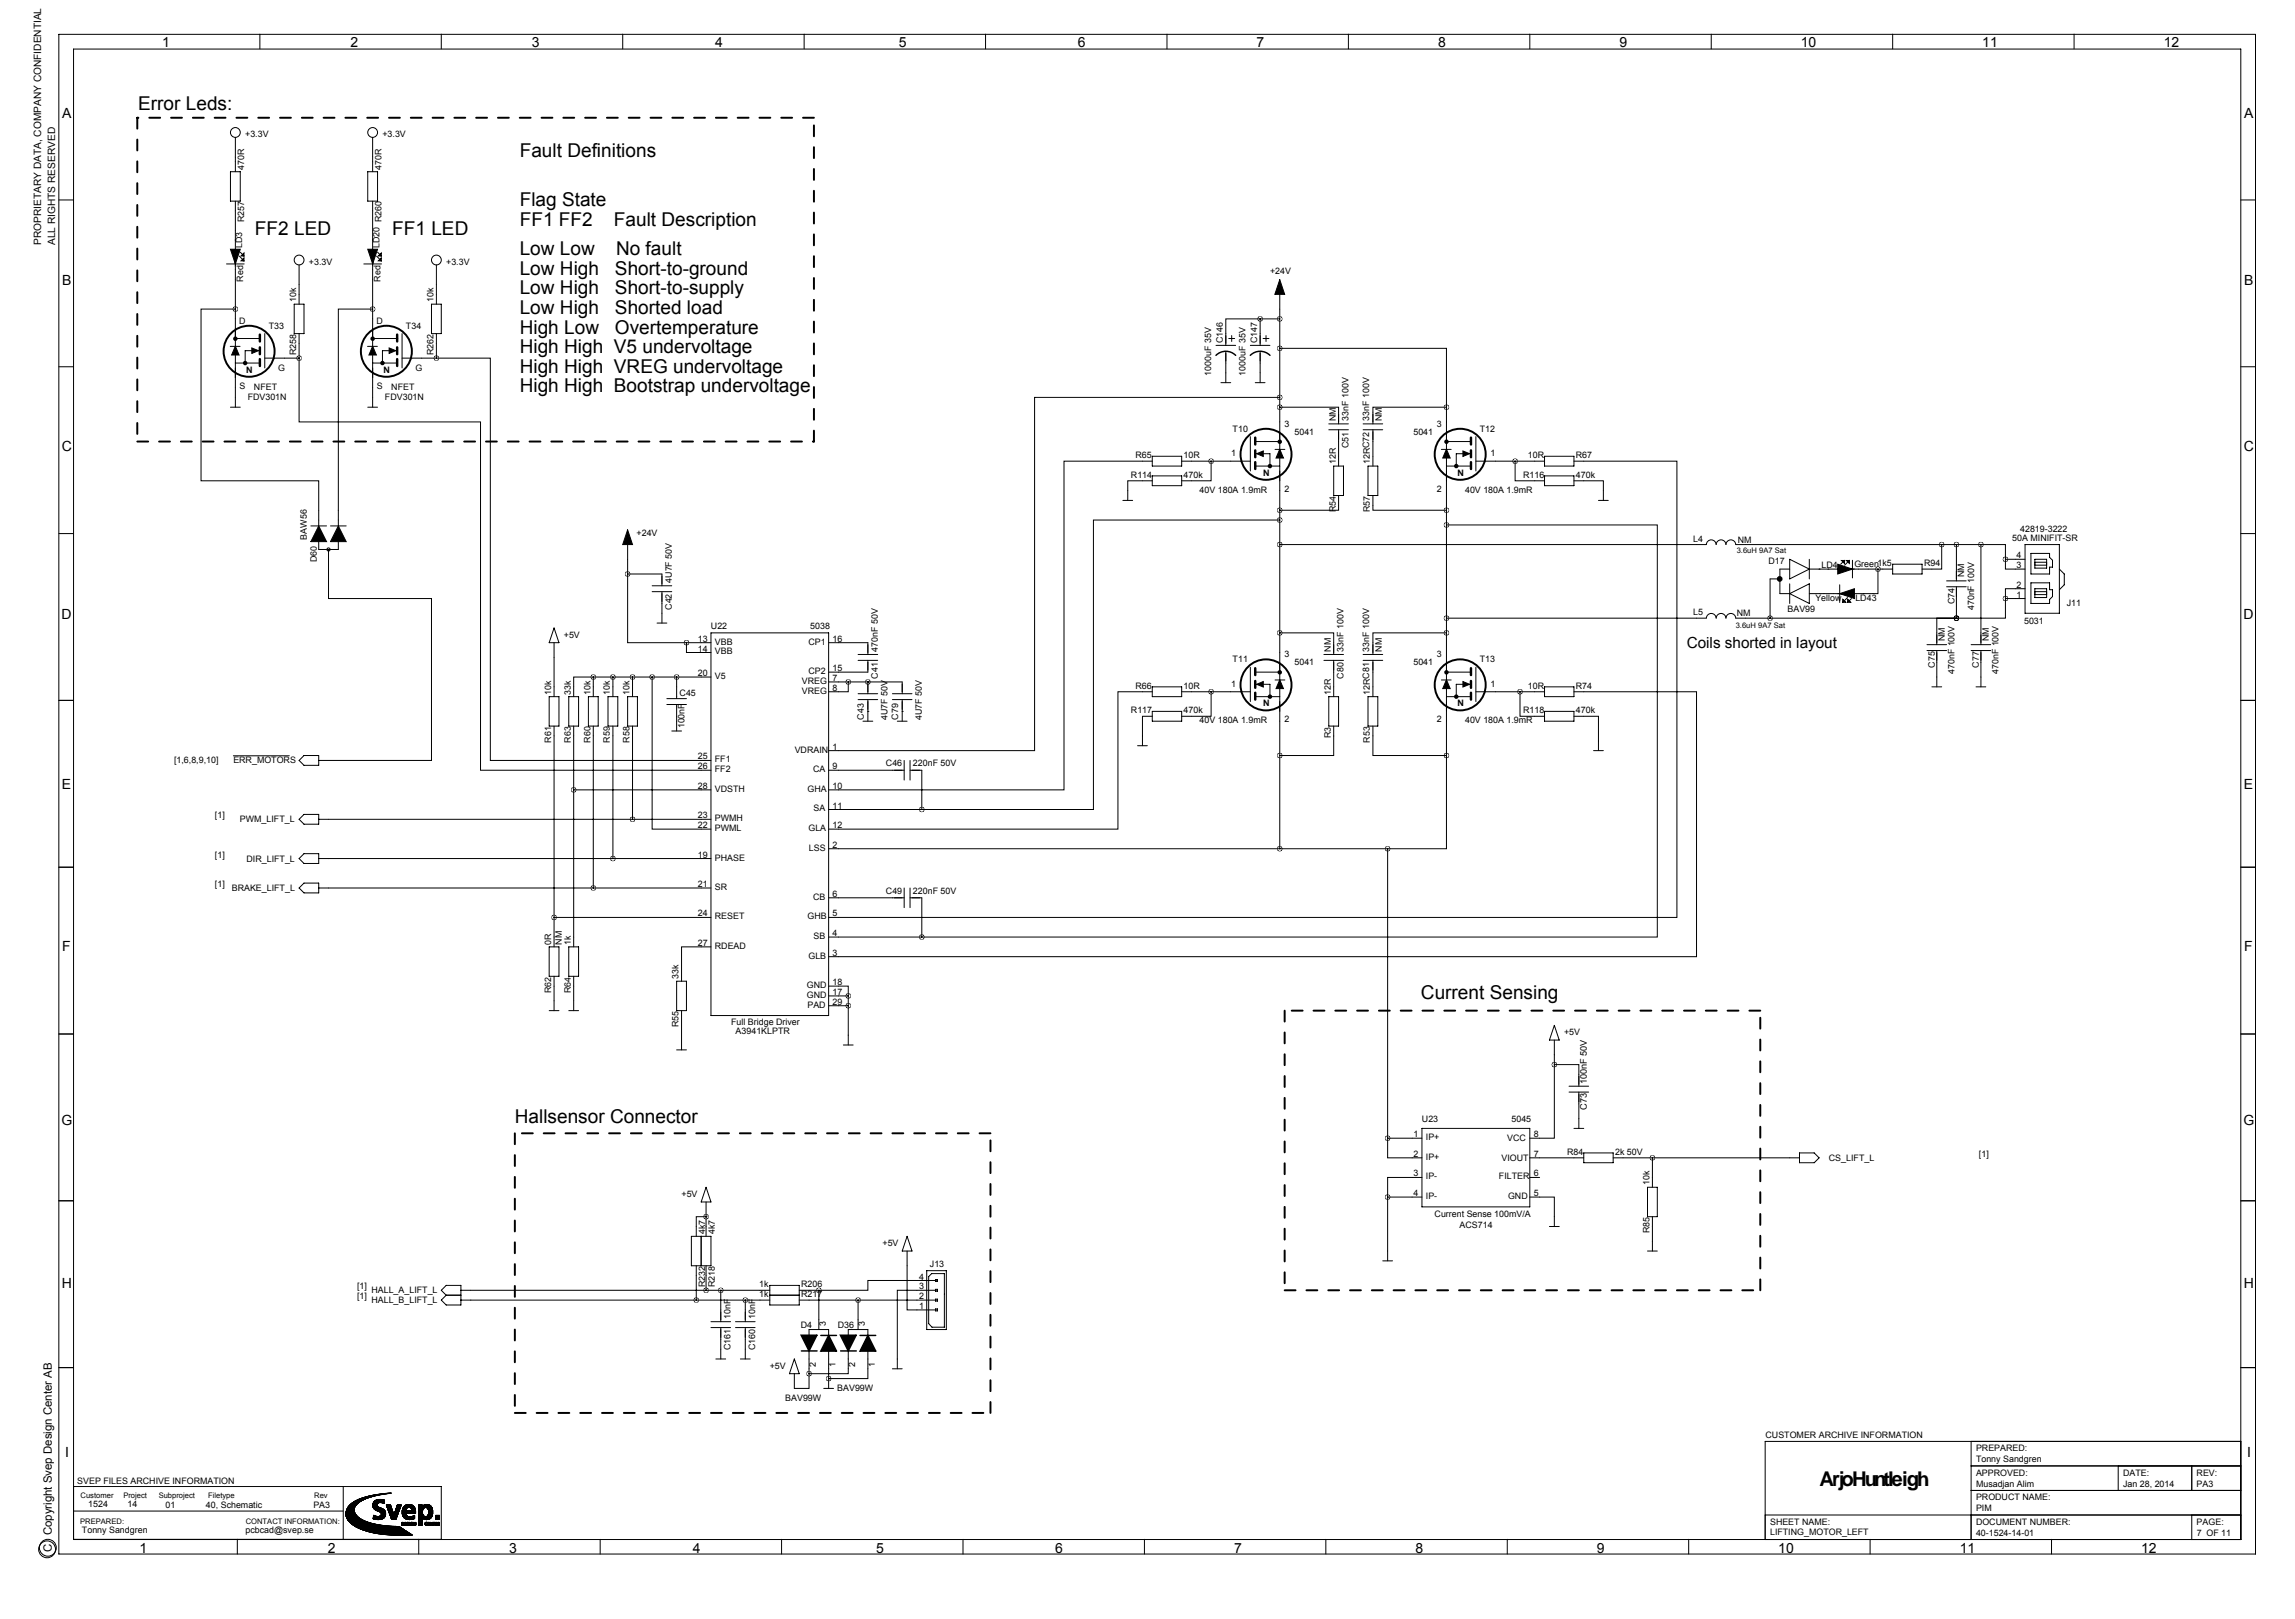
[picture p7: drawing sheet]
<svg xmlns="http://www.w3.org/2000/svg" width="594mm" height="419mm" viewBox="0 0 594 419" stroke-linecap="round" stroke-linejoin="round" font-family="sans-serif">
<defs><g id="words">
<text font-size="5.3" x="471.3" y="384.6">ArjoHuntleigh</text>
<g font-size="4.9">
<text x="35.8" y="28.4">Error Leds:</text>
<text x="134.6" y="40.6">Fault Definitions</text>
<text x="134.6" y="53.3">Flag State</text>
<text x="134.6" y="58.4">FF1 FF2</text>
<text x="159" y="58.4">Fault Description</text>
<text x="66" y="61">FF2 LED</text>
<text x="101.6" y="61">FF1 LED</text>
<text x="134.6" y="66">Low Low</text>
<text x="134.6" y="71.1">Low High</text>
<text x="159.3" y="71.1">Short-to-ground</text>
<text x="159.6" y="66">No fault</text>
<text x="134.6" y="76.2">Low High</text>
<text x="159.3" y="76.2">Short-to-supply</text>
<text x="134.6" y="81.3">Low High</text>
<text x="159.3" y="81.3">Shorted load</text>
<text x="134.6" y="86.4">High Low</text>
<text x="159.3" y="86.4">Overtemperature</text>
<text x="134.6" y="91.4">High High V5 undervoltage</text>
<text x="134.6" y="96.5">High High VREG undervoltage</text>
<text x="134.6" y="101.6">High High Bootstrap undervoltage</text>
<text x="368" y="258.6">Current Sensing</text>
<text x="133.3" y="290.8">Hallsensor Connector</text>
</g>
<text font-size="4" x="436.9" y="167.6">Coils shorted in layout</text>
<g font-size="3.6">
<text x="42" y="12.3">1</text>
<text x="90.8" y="12.3">2</text>
<text x="137.7" y="12.3">3</text>
<text x="185.3" y="12.3">4</text>
<text x="232.8" y="12.3">5</text>
<text x="279.1" y="12.3">6</text>
<text x="325.5" y="12.3">7</text>
<text x="372.5" y="12.3">8</text>
<text x="419.5" y="12.3">9</text>
<text x="466.4" y="12.3">10</text>
<text x="513.4" y="12.3">11</text>
<text x="560.4" y="12.3">12</text>
<text x="16.1" y="30.5">A</text>
<text x="581.3" y="30.5">A</text>
<text x="16.1" y="73.7">B</text>
<text x="581.3" y="73.7">B</text>
<text x="16" y="116.8">C</text>
<text x="581.2" y="116.8">C</text>
<text x="15.9" y="160.2">D</text>
<text x="581.1" y="160.2">D</text>
<text x="16" y="204.1">E</text>
<text x="581.2" y="204.1">E</text>
<text x="16.1" y="246.2">F</text>
<text x="581.3" y="246.2">F</text>
<text x="15.9" y="291.3">G</text>
<text x="581.1" y="291.3">G</text>
<text x="16" y="333.3">H</text>
<text x="581.2" y="333.3">H</text>
<text x="16.9" y="377.2">I</text>
<text x="582" y="377.2">I</text>
<text x="36.2" y="401.9">1</text>
<text x="84.9" y="401.9">2</text>
<text x="131.9" y="401.9">3</text>
<text x="179.4" y="401.9">4</text>
<text x="227" y="401.9">5</text>
<text x="273.3" y="401.9">6</text>
<text x="319.6" y="401.9">7</text>
<text x="366.6" y="401.9">8</text>
<text x="413.6" y="401.9">9</text>
<text x="460.6" y="401.9">10</text>
<text x="507.6" y="401.9">11</text>
<text x="554.6" y="401.9">12</text>
</g>
<g font-size="3">
<text x="13.4" y="401.7" transform="rotate(-90 13.4 401.7)">C</text>
<text x="13.4" y="397.5" transform="rotate(-90 13.4 397.5)">Copyright Svep Design Center AB</text>
</g>
<g font-size="2.6">
<text x="10.7" y="63.4" transform="rotate(-90 10.7 63.4)">PROPRIETARY DATA, COMPANY CONFIDENTIAL</text>
<text x="14.3" y="63.4" transform="rotate(-90 14.3 63.4)">ALL RIGHTS RESERVED</text>
</g>
<g font-size="2.4">
<text x="411" y="280.7" transform="rotate(-90 411 280.7)">100nF 50V</text>
<text x="411" y="287.3" transform="rotate(-90 411 287.3)">C73</text>
</g>
<g font-size="2.3">
<text x="63.5" y="35.6">+3.3V</text>
<text x="99.1" y="35.6">+3.3V</text>
<text x="63.3" y="43.9" transform="rotate(-90 63.3 43.9)">470R</text>
<text x="98.8" y="43.9" transform="rotate(-90 98.8 43.9)">470R</text>
<text x="63.3" y="57.6" transform="rotate(-90 63.3 57.6)">R257</text>
<text x="62.7" y="64.3" transform="rotate(-90 62.7 64.3)">LD3</text>
<text x="98.3" y="64.3" transform="rotate(-90 98.3 64.3)">LD20 R260</text>
<text x="80" y="68.6">+3.3V</text>
<text x="115.6" y="68.6">+3.3V</text>
<text x="329" y="70.9">+24V</text>
<text x="63" y="72.9" transform="rotate(-90 63 72.9)">Red</text>
<text x="98.6" y="72.9" transform="rotate(-90 98.6 72.9)">Red</text>
<text x="61.9" y="83.8">D</text>
<text x="76.7" y="78.2" transform="rotate(-90 76.7 78.2)">10k</text>
<text x="97.5" y="83.8">D</text>
<text x="112.3" y="78.2" transform="rotate(-90 112.3 78.2)">10k</text>
<text x="69.6" y="85.1">T33</text>
<text x="105.2" y="85.1">T34</text>
<text x="316.7" y="88.9" transform="rotate(-90 316.7 88.9)">C146</text>
<text x="325.6" y="88.9" transform="rotate(-90 325.6 88.9)">C147</text>
<text x="76.7" y="91.9" transform="rotate(-90 76.7 91.9)">R258</text>
<text x="112.3" y="91.9" transform="rotate(-90 112.3 91.9)">R262</text>
<text x="62.1" y="100.6">S</text>
<text x="63.8" y="96.5">N</text>
<text x="65.8" y="100.8">NFET</text>
<text x="72.1" y="96">G</text>
<text x="97.6" y="100.6">S</text>
<text x="99.4" y="96.5">N</text>
<text x="101.3" y="100.8">NFET</text>
<text x="107.6" y="96">G</text>
<text x="313.7" y="97.3" transform="rotate(-90 313.7 97.3)">1000uF 35V</text>
<text x="322.6" y="97.3" transform="rotate(-90 322.6 97.3)">1000uF 35V</text>
<text x="64.2" y="103.6">FDV301N</text>
<text x="99.7" y="103.6">FDV301N</text>
<text x="319.3" y="111.8">T10</text>
<text x="332.7" y="110.5">3</text>
<text x="335.3" y="112.5">5041</text>
<text x="346" y="109" transform="rotate(-90 346 109)">NM</text>
<text x="349.3" y="109" transform="rotate(-90 349.3 109)">33nF 100V</text>
<text x="354.6" y="109" transform="rotate(-90 354.6 109)">33nF 100V</text>
<text x="357.9" y="109" transform="rotate(-90 357.9 109)">NM</text>
<text x="366.1" y="112.5">5041</text>
<text x="372.2" y="110.5">3</text>
<text x="383.3" y="111.8">T12</text>
<text x="294.1" y="118.6">R65</text>
<text x="306.6" y="118.6">10R</text>
<text x="318.9" y="118.1">1</text>
<text x="349.3" y="116" transform="rotate(-90 349.3 116)">C51</text>
<text x="386.1" y="118.1">1</text>
<text x="395.7" y="118.6">10R</text>
<text x="408.2" y="118.6">R67</text>
<text x="292.9" y="123.7">R114</text>
<text x="306.6" y="123.7">470k</text>
<text x="327.2" y="123.2">N</text>
<text x="346" y="120.1" transform="rotate(-90 346 120.1)">12R</text>
<text x="354.8" y="120.1" transform="rotate(-90 354.8 120.1)">12RC72</text>
<text x="377.5" y="123.2">N</text>
<text x="394.5" y="123.7">R116</text>
<text x="408.2" y="123.7">470k</text>
<text x="310.7" y="127.5">40V 180A 1.9mR</text>
<text x="332.7" y="127.3">2</text>
<text x="372.2" y="127.3">2</text>
<text x="379.5" y="127.5">40V 180A 1.9mR</text>
<text x="346" y="132.6" transform="rotate(-90 346 132.6)">R54</text>
<text x="354.8" y="132.6" transform="rotate(-90 354.8 132.6)">R57</text>
<text x="523.2" y="137.7">42819-3222</text>
<text x="79.5" y="139.7" transform="rotate(-90 79.5 139.7)">BAW56</text>
<text x="164.9" y="138.7">+24V</text>
<text x="438.6" y="140.2">L4</text>
<text x="450.1" y="140.5">NM</text>
<text x="521.2" y="140">50A MINIFIT-SR</text>
<text x="82" y="145.5" transform="rotate(-90 82 145.5)">D60</text>
<text x="458.1" y="146.1">D17</text>
<text x="471.8" y="147.1">LD4</text>
<text x="480.3" y="146.8">Green1k5</text>
<text x="498.3" y="146.6">R94</text>
<text x="508.8" y="149.4" transform="rotate(-90 508.8 149.4)">NM</text>
<text x="522.3" y="147.1">3</text>
<text x="522.3" y="144.5">4</text>
<text x="174" y="150.9" transform="rotate(-90 174 150.9)">4U7F 50V</text>
<text x="470.2" y="155.7">Yellow</text>
<text x="480.6" y="155.5">LD43</text>
<text x="522.3" y="152.1">2</text>
<text x="522.3" y="154.7">1</text>
<text x="174" y="157.9" transform="rotate(-90 174 157.9)">C42</text>
<text x="438.6" y="159.3">L5</text>
<text x="449.8" y="159.5">NM</text>
<text x="463" y="158.5">BAV99</text>
<text x="506.2" y="156.4" transform="rotate(-90 506.2 156.4)">C74</text>
<text x="511.3" y="158" transform="rotate(-90 511.3 158)">470nF 100V</text>
<text x="524.3" y="161.5">5031</text>
<text x="535.3" y="157">J11</text>
<text x="146" y="165.1">+5V</text>
<text x="180.8" y="166.1">13</text>
<text x="184.2" y="162.8">U22</text>
<text x="185.2" y="166.9">VBB</text>
<text x="209.4" y="166.9">CP1</text>
<text x="209.9" y="162.8">5038</text>
<text x="215.6" y="166.1">16</text>
<text x="503.7" y="165.9" transform="rotate(-90 503.7 165.9)">NM</text>
<text x="515.1" y="165.9" transform="rotate(-90 515.1 165.9)">NM</text>
<text x="180.8" y="168.7">14</text>
<text x="185.2" y="169.4">VBB</text>
<text x="215.6" y="173.7">15</text>
<text x="227.3" y="168.7" transform="rotate(-90 227.3 168.7)">470nF 50V</text>
<text x="319.3" y="171.5">T11</text>
<text x="332.7" y="170.2">3</text>
<text x="335.3" y="172.2">5041</text>
<text x="344.7" y="168.7" transform="rotate(-90 344.7 168.7)">NM</text>
<text x="348" y="168.7" transform="rotate(-90 348 168.7)">33nF 100V</text>
<text x="354.6" y="168.7" transform="rotate(-90 354.6 168.7)">33nF 100V</text>
<text x="357.9" y="168.7" transform="rotate(-90 357.9 168.7)">NM</text>
<text x="366.1" y="172.2">5041</text>
<text x="372.2" y="170.2">3</text>
<text x="383.3" y="171.5">T13</text>
<text x="501.1" y="172.9" transform="rotate(-90 501.1 172.9)">C75</text>
<text x="512.6" y="172.9" transform="rotate(-90 512.6 172.9)">C77</text>
<text x="142.8" y="179.8" transform="rotate(-90 142.8 179.8)">10k</text>
<text x="147.8" y="179.8" transform="rotate(-90 147.8 179.8)">33k</text>
<text x="152.9" y="179.8" transform="rotate(-90 152.9 179.8)">10k</text>
<text x="158" y="179.8" transform="rotate(-90 158 179.8)">10k</text>
<text x="163.1" y="179.8" transform="rotate(-90 163.1 179.8)">10k</text>
<text x="180.8" y="175">20</text>
<text x="185.2" y="175.8">V5</text>
<text x="207.7" y="177">VREG</text>
<text x="207.7" y="179.6">VREG</text>
<text x="209.4" y="174.5">CP2</text>
<text x="215.6" y="176.3">7</text>
<text x="215.6" y="178.8">8</text>
<text x="227.3" y="175.7" transform="rotate(-90 227.3 175.7)">C41</text>
<text x="294.1" y="178.3">R66</text>
<text x="306.6" y="178.3">10R</text>
<text x="318.9" y="177.8">1</text>
<text x="344.7" y="179.8" transform="rotate(-90 344.7 179.8)">12R</text>
<text x="348" y="175.7" transform="rotate(-90 348 175.7)">C80</text>
<text x="354.8" y="179.8" transform="rotate(-90 354.8 179.8)">12RC81</text>
<text x="386.1" y="177.8">1</text>
<text x="395.7" y="178.3">10R</text>
<text x="408.2" y="178.3">R74</text>
<text x="506.2" y="174.5" transform="rotate(-90 506.2 174.5)">470nF 100V</text>
<text x="517.7" y="174.5" transform="rotate(-90 517.7 174.5)">470nF 100V</text>
<text x="176" y="180.1">C45</text>
<text x="292.9" y="184.7">R117</text>
<text x="306.6" y="184.7">470k</text>
<text x="327.2" y="182.9">N</text>
<text x="377.5" y="182.9">N</text>
<text x="394.5" y="184.7">R118</text>
<text x="408.2" y="184.7">470k</text>
<text x="177.3" y="188.6" transform="rotate(-90 177.3 188.6)">100nF</text>
<text x="223.8" y="186.3" transform="rotate(-90 223.8 186.3)">C43</text>
<text x="229.9" y="186.4" transform="rotate(-90 229.9 186.4)">4U7F 50V</text>
<text x="232.7" y="186.3" transform="rotate(-90 232.7 186.3)">C79</text>
<text x="238.8" y="186.4" transform="rotate(-90 238.8 186.4)">4U7F 50V</text>
<text x="310.7" y="187.2">40V 180A 1.9mR</text>
<text x="332.7" y="187">2</text>
<text x="344.7" y="191.1" transform="rotate(-90 344.7 191.1)">R3</text>
<text x="372.2" y="187">2</text>
<text x="379.5" y="187.2">40V 180A 1.9mR</text>
<text x="45.1" y="197.6">[1,6,8,9,10]</text>
<text x="60.4" y="197.6">ERR_MOTORS</text>
<text x="142.8" y="192.3" transform="rotate(-90 142.8 192.3)">R61</text>
<text x="147.8" y="192.3" transform="rotate(-90 147.8 192.3)">R63</text>
<text x="152.9" y="192.3" transform="rotate(-90 152.9 192.3)">R60</text>
<text x="158" y="192.3" transform="rotate(-90 158 192.3)">R59</text>
<text x="163.1" y="192.3" transform="rotate(-90 163.1 192.3)">R58</text>
<text x="180.8" y="196.6">25</text>
<text x="185.2" y="197.4">FF1</text>
<text x="205.8" y="194.8">VDRAIN</text>
<text x="215.6" y="194.1">1</text>
<text x="354.8" y="192.3" transform="rotate(-90 354.8 192.3)">R53</text>
<text x="180.8" y="199.1">26</text>
<text x="185.2" y="199.9">FF2</text>
<text x="210.6" y="199.9">CA</text>
<text x="215.6" y="199.1">9</text>
<text x="229.5" y="198.4">C46</text>
<text x="236.5" y="198.4">220nF 50V</text>
<text x="180.8" y="204.2">28</text>
<text x="185.2" y="205">VDSTH</text>
<text x="209.1" y="205">GHA</text>
<text x="215.6" y="204.2">10</text>
<text x="215.6" y="209.3">11</text>
<text x="55.7" y="211.8">[1]</text>
<text x="62.1" y="212.9">PWM_LIFT_L</text>
<text x="180.8" y="214.4">22</text>
<text x="180.8" y="211.8">23</text>
<text x="185.2" y="215.1">PWML</text>
<text x="185.2" y="212.6">PWMH</text>
<text x="209.4" y="215.1">GLA</text>
<text x="210.7" y="210.1">SA</text>
<text x="215.6" y="214.4">12</text>
<text x="180.8" y="222">19</text>
<text x="209.5" y="220.2">LSS</text>
<text x="215.6" y="219.5">2</text>
<text x="55.7" y="222">[1]</text>
<text x="63.9" y="223">DIR_LIFT_L</text>
<text x="185.2" y="222.8">PHASE</text>
<text x="55.7" y="229.6">[1]</text>
<text x="60" y="230.6">BRAKE_LIFT_L</text>
<text x="180.8" y="229.6">21</text>
<text x="185.2" y="230.4">SR</text>
<text x="210.6" y="232.9">CB</text>
<text x="215.6" y="232.2">6</text>
<text x="229.5" y="231.4">C49</text>
<text x="236.5" y="231.4">220nF 50V</text>
<text x="180.8" y="237.2">24</text>
<text x="185.2" y="238">RESET</text>
<text x="209.1" y="238">GHB</text>
<text x="215.6" y="237.2">5</text>
<text x="142.8" y="244.6" transform="rotate(-90 142.8 244.6)">0R</text>
<text x="145.5" y="244.6" transform="rotate(-90 145.5 244.6)">NM</text>
<text x="147.8" y="244.6" transform="rotate(-90 147.8 244.6)">1k</text>
<text x="180.8" y="244.9">27</text>
<text x="185.2" y="245.6">RDEAD</text>
<text x="210.7" y="243.1">SB</text>
<text x="215.6" y="242.3">4</text>
<text x="209.4" y="248.2">GLB</text>
<text x="215.6" y="247.4">3</text>
<text x="142.8" y="257.1" transform="rotate(-90 142.8 257.1)">R62</text>
<text x="147.8" y="257.1" transform="rotate(-90 147.8 257.1)">R64</text>
<text x="175.8" y="253.5" transform="rotate(-90 175.8 253.5)">33k</text>
<text x="209" y="255.8">GND</text>
<text x="215.6" y="257.6">17</text>
<text x="215.6" y="255">18</text>
<text x="209" y="258.3">GND</text>
<text x="209.1" y="260.9">PAD</text>
<text x="215.6" y="260.1">29</text>
<text x="175.8" y="265.9" transform="rotate(-90 175.8 265.9)">R55</text>
<text x="189.4" y="265.4">Full Bridge Driver</text>
<text x="190.5" y="267.7">A3941KLPTR</text>
<text x="405.1" y="268">+5V</text>
<text x="368.3" y="290.3">U23</text>
<text x="391.5" y="290.3">5045</text>
<text x="366.1" y="294.4">1</text>
<text x="366.1" y="299.5">2</text>
<text x="369.3" y="295.2">IP+</text>
<text x="390.4" y="295.4">VCC</text>
<text x="397.3" y="299.5">7</text>
<text x="397.3" y="294.4">8</text>
<text x="405.9" y="299">R84</text>
<text x="418.3" y="299">2k 50V</text>
<text x="512.6" y="299.5">[1]</text>
<text x="366.1" y="304.5">3</text>
<text x="369.3" y="300.2">IP+</text>
<text x="369.3" y="305.3">IP-</text>
<text x="388.2" y="305.3">FILTER</text>
<text x="388.9" y="300.5">VIOUT</text>
<text x="397.3" y="304.5">6</text>
<text x="473.7" y="300.5">CS_LIFT_L</text>
<text x="176.5" y="309.9">+5V</text>
<text x="366.1" y="309.6">4</text>
<text x="369.3" y="310.4">IP-</text>
<text x="390.6" y="310.4">GND</text>
<text x="397.3" y="309.6">5</text>
<text x="427.2" y="306.8" transform="rotate(-90 427.2 306.8)">10k</text>
<text x="371.6" y="315">Current Sense 100mV/A</text>
<text x="378" y="317.8">ACS714</text>
<text x="182.6" y="319.5" transform="rotate(-90 182.6 319.5)">4k7</text>
<text x="185.2" y="319.5" transform="rotate(-90 185.2 319.5)">4k7</text>
<text x="228.6" y="322.6">+5V</text>
<text x="427.2" y="319.3" transform="rotate(-90 427.2 319.3)">R85</text>
<text x="240.9" y="327.9">J13</text>
<text x="92.5" y="333.8">[1]</text>
<text x="96.2" y="334.8">HALL_A_LIFT_L</text>
<text x="182.6" y="333.2" transform="rotate(-90 182.6 333.2)">R232</text>
<text x="185.2" y="333.2" transform="rotate(-90 185.2 333.2)">R218</text>
<text x="196.6" y="333.3">1k</text>
<text x="196.6" y="335.8">1k</text>
<text x="207.5" y="333.3">R206</text>
<text x="207.5" y="335.8">R217</text>
<text x="238.1" y="333.8">3</text>
<text x="238.1" y="331.2">4</text>
<text x="92.5" y="336.3">[1]</text>
<text x="96.2" y="337.3">HALL_B_LIFT_L</text>
<text x="189.2" y="341.4" transform="rotate(-90 189.2 341.4)">10nF</text>
<text x="195.6" y="341.4" transform="rotate(-90 195.6 341.4)">10nF</text>
<text x="238.1" y="336.3">2</text>
<text x="238.1" y="338.8">1</text>
<text x="207.4" y="343.7">D4</text>
<text x="213.9" y="343.2" transform="rotate(-90 213.9 343.2)">3</text>
<text x="217" y="343.7">D36</text>
<text x="224" y="343.2" transform="rotate(-90 224 343.2)">3</text>
<text x="189.2" y="349.6" transform="rotate(-90 189.2 349.6)">C161</text>
<text x="195.6" y="349.6" transform="rotate(-90 195.6 349.6)">C160</text>
<text x="211.3" y="354" transform="rotate(-90 211.3 354)">2</text>
<text x="216.4" y="354" transform="rotate(-90 216.4 354)">1</text>
<text x="221.5" y="354" transform="rotate(-90 221.5 354)">2</text>
<text x="226.6" y="354" transform="rotate(-90 226.6 354)">1</text>
<text x="199.4" y="354.3">+5V</text>
<text x="203.4" y="362.7">BAV99W</text>
<text x="216.9" y="360.2">BAV99W</text>
<text x="457.3" y="372.2">CUSTOMER ARCHIVE INFORMATION</text>
<text x="511.8" y="375.7">PREPARED:</text>
<text x="511.8" y="378.5">Tonny Sandgren</text>
<text x="511.8" y="382">APPROVED:</text>
<text x="549.9" y="382">DATE:</text>
<text x="569" y="382">REV:</text>
<text x="20" y="384.1">SVEP FILES ARCHIVE INFORMATION</text>
<text x="511.8" y="384.8">Musadjan Alim</text>
<text x="511.8" y="388.4">PRODUCT NAME:</text>
<text x="549.9" y="384.8">Jan 28, 2014</text>
<text x="569" y="384.8">PA3</text>
<text x="22.9" y="390.2">1524</text>
<text x="33" y="390.2">14</text>
<text x="42.9" y="390.3">01</text>
<text x="53.3" y="390.3">40, Schematic</text>
<text x="81.2" y="390.3">PA3</text>
<text x="458.5" y="394.7">SHEET NAME:</text>
<text x="511.8" y="391.2">PIM</text>
<text x="511.8" y="394.7">DOCUMENT NUMBER:</text>
<text x="569" y="394.7">PAGE:</text>
<text x="21.2" y="396.9">Tonny Sandgren</text>
<text x="63.6" y="396.9">pcbcad@svep.se</text>
<text x="458.5" y="397.3">LIFTING_MOTOR_LEFT</text>
<text x="511.8" y="397.5">40-1524-14-01</text>
<text x="569" y="397.5">7 OF 11</text>
</g>
<g font-size="2">
<text x="449.8" y="143.2">3.6uH 9A7 Sat</text>
<text x="449.6" y="162.5">3.6uH 9A7 Sat</text>
<text x="20.9" y="387.8">Customer</text>
<text x="32" y="387.8">Project</text>
<text x="41.1" y="387.8">Subproject</text>
<text x="53.9" y="387.8">Filetype</text>
<text x="81.4" y="387.9">Rev</text>
<text x="20.8" y="394.5">PREPARED:</text>
<text x="63.7" y="394.6">CONTACT INFORMATION:</text>
</g>
</g></defs>
<g fill="none" stroke="#000" stroke-width=".26">
<path d="M15.2 8.9h569v393.4h-569zM19 12.7h561.4v385.8h-561.4zM67.3 8.8v3.8M114.3 8.8v3.8M161.3 8.8v3.8M208.3 8.8v3.8M255.3 8.8v3.8M302.3 8.8v3.8M349.2 8.8v3.8M396.2 8.8v3.8M443.2 8.8v3.8M490.2 8.8v3.8"/>
<path d="M537.2 8.8v3.8M61 35.6v8.9M96.5 35.6v8.9M15.2 51.8h3.8M59.7 44.4h2.5v7.7h-2.5zM61 52.1v53.3M95.3 44.4h2.5v7.7h-2.5zM96.5 52.1v53.3M580.4 51.8h3.8M58.7 68.3h4.5M62 66.3l1.2 1.3M62.2 65.3l1 1"/>
<path d="M76.2 78.7h2.5v7.7h-2.5zM77.5 68.6v10.1M94.2 68.3h4.6M97.5 66.3l1.3 1.3M97.8 65.3l1 1M111.8 78.7h2.5v7.7h-2.5zM113 68.6v10.1M331.5 76.2v143.5M15.2 94.9h3.8M59.6 89.7h2.6M61 80h-8.9v44.5h30.5l-.1 11.6M61 87.6h6.5"/>
<path d="M61 94h6.3M65.9 90.8h-2.4v3.2M68.6 86.4v8.8M68.6 92.7h8.9M77.5 86.4v6.3M77.5 92.7v16.5h47v90.2h59.6M95.2 89.7h2.5M96.5 94h6.4M96.5 80h-8.9v56.1M96.5 87.6h6.5M101.5 90.8h-2.4v3.2M104.1 92.7h8.9"/>
<path d="M104.1 86.4v8.8M113 86.4v6.3M113 92.7h14v104.1h57.1M315 89.4h5M316.2 99.1h2.6M317.5 90.9v8.2M318.3 87.6h1.5M319 86.9v1.5M323.8 89.4h5.1M325.1 99.1h2.6M326.4 82.5h-8.9v6.9M326.4 82.5v6.9"/>
<path d="M326.4 90.9v8.2M326.4 82.5h5.1M327.2 87.6h1.5M327.9 86.9v1.5M331.5 90.2h43.1v15.2M580.4 94.9h3.8M59.7 105.4h2.5M95.2 105.4h2.6M298.4 119.4h-22.8v85.1h-61M298.4 118.1h7.7v2.5h-7.7zM306.1 119.4h17.7M313.7 119.4v5.1h-7.6"/>
<path d="M323.8 113v8.9M325 114.3h6.5M326.5 117.4h2.4v3.2M330.3 116.3h2.5M331.5 102.9h-63.5v91.4h-53.4M331.5 105.4h15.2v4.3M344.2 111.3h5M344.2 109.7h5M346.7 111.3v9.3M353.1 111.3h5M353.1 109.7h5M355.6 111.3v9.3"/>
<path d="M373.3 116.3h2.6M374.6 105.4h-19v4.3M374.6 105.4v90.2M374.7 114.3h6.5M379.6 117.4h-2.4v3.2M382.3 113v8.9M382.3 119.4h17.8M392.4 119.4v5.1h7.7M400 118.1h7.7v2.5h-7.7zM407.7 119.4h26.6v118.1h-219.7M15.2 138.1h3.8M80.5 136.1h4.1"/>
<path d="M85.6 136.1h4.1M290.8 129.5h2.6M298.4 124.5h-6.3v5M298.4 123.2h7.7v2.5h-7.7zM325.1 120.6h6.4M331.5 134.6h-48.3v74.9h-44.4M345.4 120.6h2.6v7.7h-2.6zM346.7 128.3v3.8h-15.2M354.3 120.6h2.6v7.7h-2.6zM355.6 128.3v3.8h19M374.6 120.6h6.4M374.6 135.9h54.7v106.7h-190.5"/>
<path d="M400 123.2h7.7v2.5h-7.7zM407.7 124.5h7.6v5M414 129.5h2.6M580.4 138.1h3.8M82.5 140.2v2h5.1v-2M85.1 142.2v12.7h26.7v41.9h-29.3M162.6 141v7.6M162.6 148.6v17.8h15.2M162.6 148.6h8.8v3M168.9 153.2h5.1M168.9 151.6h5.1M171.4 153.2v8.1"/>
<path d="M331.5 141h110.5a1.27 1.27 0 0 1 1.2-1.2 1.27 1.27 0 0 1 1.3 1.2 1.27 1.27 0 0 1 1.3-1.2 1.27 1.27 0 0 1 1.2 1.2 1.27 1.27 0 0 1 1.3-1.2 1.27 1.27 0 0 1 1.3 1.2h63.5M461 149.9h-2.5v10.1M463.5 144.8l5.1 2.5-5.1 2.6zM463.5 151.1v5.1M463.6 153.7l5-2.6v5.1zM463.6 147.3h-2.6v6.4h2.6M468.6 147.3h21.6M468.6 144.8v5.1M471.2 147.3h.1M476.5 151.4v4.6M477.8 145l-1 1.1M478.5 154.7l-1.2 1.3"/>
<path d="M479 145l-1.2 1.3M479.6 154.9l-1.1 1.1M479.8 145v4.6M486.4 147.3v6.4h-17.8M490.2 146.1h7.6v2.5h-7.6zM502.9 141v6.3h-5.1M504.2 151.9h5.1M504.2 150.4h5.1M506.7 141v9.4M506.7 151.9v8.1M513.1 141h6.3v3.8M513.1 141v25.9"/>
<path d="M519.4 154.9v5.1h-12.7M519.4 144.8v2.5h5.1M519.4 144.8h5.1M519.4 154.9h5.1M524.5 152.4h-5.1v2.5M524.5 141h8.9v17.8h-8.9zM526 143.3h4.9v1l.7 .7v1.8h-.7v1.8h-4.9zM526 150.9h4.9v1.8h.7v1.7l-.7 .8v1h-4.9zM527 144.8h3.1v2.3h-3.1zM527 152.4h3.1v2.3h-3.1zM527.1 153.2h3M527.1 153.9h3"/>
<path d="M527.1 145.5h3M527.1 146.3h3M533.4 147.3l1.3 1.3v2.8l-1.3 1.3M143.5 162.6l1.3 3.8h-2.6zM143.5 166.4v13.9M153.7 175.3h-5.1v5M153.7 175.3h30.4M153.7 175.3v5M158.8 175.3l-.1 5M163.8 175.3v5M168.9 175.3v39.3h15.2M170.2 161.3h2.5"/>
<path d="M175.3 175.3v5.5M177.8 166.4v2.5h6.3M177.8 166.4h6.3M184.1 163.8h30.5v99.1h-30.5zM214.6 176.5h19.1v3.1M214.6 166.4h10.2v3M219.7 176.5v2.6h-5.1M222.3 170.9h5M222.3 169.4h5M222.3 179.6h5M224.8 176.5h.1M224.8 170.9v3.1h-10.2"/>
<path d="M224.8 176.5v3.1M231.1 179.6h5.1M298.4 179.1h-8.8v35.5h-75M298.4 177.8h7.7v2.5h-7.7zM306.1 179.1h17.7M313.7 179.1v6.3h-7.6M323.8 172.7v8.9M325 174h6.5M326.5 177.1h2.4v3.2M330.3 176h2.5M331.5 163.8h13.9v5.6M342.9 170.9h5.1"/>
<path d="M342.9 169.4h5.1M345.4 170.9v9.4M353.1 170.9h5M353.1 169.4h5M355.6 170.9v9.4M373.3 176h2.6M374.6 160h67.4a1.27 1.27 0 0 1 1.2-1.2 1.27 1.27 0 0 1 1.3 1.2 1.27 1.27 0 0 1 1.3-1.2 1.27 1.27 0 0 1 1.2 1.2 1.27 1.27 0 0 1 1.3-1.2 1.27 1.27 0 0 1 1.3 1.2h57.1M374.6 163.8h-19v5.6M374.7 174h6.5M379.6 177.1h-2.4v3.2M382.3 172.7v8.9M382.3 179.1h17.8"/>
<path d="M393.7 179.1v6.3h6.4M400 177.8h7.7v2.5h-7.7zM407.7 179.1h31.7v68.5h-224.8M499.1 168.4h5.1M499.1 166.9h5.1M500.4 177.8h2.5M501.6 168.4v9.4M506.7 160h.1M506.7 160h-5.1v6.9M510.5 168.4h5.1M510.5 166.9h5.1M511.8 177.8h2.6"/>
<path d="M513.1 168.4v9.4M15.2 181.3h3.8M60.4 195.6h14.5M77.5 196.8l1.2-1.2h3.8v2.5h-3.8zM142.2 180.3h2.6v7.7h-2.6zM143.5 188v57.1M147.3 180.3h2.6v7.7h-2.6zM148.6 188v57.1M152.4 180.3h2.5v7.7h-2.5zM153.7 188v41.9M157.5 180.3h2.5v7.7h-2.5zM158.7 188l.1 34.2"/>
<path d="M162.6 180.3h2.5v7.7h-2.5zM163.8 188v24.1M172.7 180.8h5.1M172.7 182.4h5.1M174 189.2h2.5M175.3 182.4v6.8M214.6 199.4h19.6M222.3 181.1h5M223.5 186.7h2.6M224.8 184.1h.1M224.8 181.1v5.6M231.1 181.1h5.1"/>
<path d="M232.4 186.7h2.5M233.7 184.1h.1M233.7 181.1v5.6M234.2 196.8v5.1M235.7 199.4h3.1v10.1M235.7 196.8v5.1M294.6 193h2.6M298.4 185.4h-2.5v7.6M298.4 184.1h7.7v2.6h-7.7zM325.1 180.3h6.4M344.2 180.3h2.5v7.7h-2.5zM345.4 188v7.6h-13.9"/>
<path d="M354.3 180.3h2.6v7.7h-2.6zM355.6 188v7.6h19M374.6 180.3h6.4M374.6 195.6v24.1h-15.2M400 184.1h7.7v2.6h-7.7zM407.7 185.4h6.3v8.9M412.7 194.3h2.6M580.4 181.3h3.8M77.5 212.1l1.2-1.3h3.8v2.6h-3.8zM82.5 212.1h101.6M148.6 204.5h35.5M214.6 219.7h144.8"/>
<path d="M238.8 209.5h-24.2M359.4 219.7v74.9M15.2 224.5h3.8M77.5 222.2l1.2-1.2h3.8v2.5h-3.8zM77.5 229.9l1.2-1.3h3.8v2.5h-3.8zM82.5 222.2h101.6M82.5 229.9h101.6M143.5 237.5h40.6M214.6 232.4h19.6M234.2 229.9v5M235.7 232.4h3.1v10.2M235.7 229.9v5"/>
<path d="M580.4 224.5h3.8M142.2 245.1h2.6v7.6h-2.6zM143.5 252.7v8.9M147.3 245.1h2.6v7.6h-2.6zM148.6 252.7v8.9M175.3 254h2.5v7.6h-2.5zM184.1 245.1h-7.6v8.9M214.6 255.3h5.1v2.5M214.6 257.8h5.1M219.7 257.8v12.7M238.8 242.6h-24.2M15.2 267.7h3.9"/>
<path d="M142.2 261.6h2.6M147.3 261.6h2.6M175.3 271.8h2.5M176.5 261.6v10.2M218.4 270.5h2.6M219.7 260.3l-5.1 .1M402.6 269.2v6.4M402.6 265.4l1.3 3.8h-2.6zM402.6 275.6v19h-6.4M402.6 275.6h6.3v5.6M580.4 267.7h3.8M359.4 294.6v5.1h8.9"/>
<path d="M359.4 294.6h8.9M368.3 292.1h27.9v20.3h-27.9zM396.2 299.7h14M406.4 282.7h5.1M406.4 281.2h5.1M407.7 292.1h2.5M408.9 282.7v9.4M410.2 298.4h7.6v2.6h-7.6zM417.8 299.7h48.3M428 299.7v7.6M466.1 298.5h3.8l1.3 1.2-1.3 1.3h-3.8zM15.2 310.8h3.8"/>
<path d="M182.9 315h-2.6v5M182.9 315h.1M182.9 311.1v8.9M182.9 307.3l1.3 3.9h-2.6zM359.4 309.9h8.9M359.4 309.9v16.5M368.3 304.8h-8.9v5.1M396.2 309.9h6.4v7.6M396.2 304.8h2.6M401.3 317.5h2.6M426.7 307.3h2.6v7.7h-2.6zM428 315v8.8"/>
<path d="M580.4 310.8h3.8M114.3 334l1.3-1.3h3.8v5.1h-3.8l-1.3-1.3 1.3-1.2zM115.6 335.3h3.8M119.4 336.5h80M119.4 334h80M179.1 320h5v7.7h-5zM180.3 327.7v8.8M181.6 320v7.7M182.9 327.7v6.3M186.7 334v8.1M193 336.5v5.6M199.4 332.7h7.6v5.1h-7.6z"/>
<path d="M199.4 335.3h7.6M207 336.5h35.6M212.1 334h-5.1M212.1 334v10.2M222.2 336.5v7.7M234.9 323.8v15.3h7.7M234.9 320l1.3 3.9h-2.5zM240 328.9h5.1v15.3h-5.1zM240.5 330.5l.8-.8h3.3v13.9h-3.2l-.9-1zM242.3 331.2h.5v.5h-.5zM242.3 333.8h.5v.5h-.5zM242.3 336.3h.5v.5h-.5z"/>
<path d="M242.3 338.8h.5v.5h-.5zM242.6 334h-10.2v20.3M242.6 331.5h-17.8v2.5h-12.7M358.1 326.4h2.6M426.7 323.8h2.6M15.2 354h3.8M184.2 343.7h5M184.2 342.1h5M185.4 351.8h2.6M186.7 343.7v8.1M190.5 343.7h5.1M190.5 342.1h5.1"/>
<path d="M191.8 351.8h2.5M193 343.7v8.1M205.7 351.8l1.3 3.8h-2.5zM209.5 355.6v3.8h-3.8v-3.8M209.5 345.7l.1-1.5h5v1.5M209.5 349.8v5.8M213.4 359.4h2.5M214.6 356.9h.1M214.6 349.8v9.6M219.7 349.8v5.8h-10.2M219.7 345.7v-1.5h5.1v1.5M224.8 349.8v7.1h-10.2"/>
<path d="M231.1 354.3h2.6M580.4 354h3.8M510.5 373.1v25.4M510.5 379.5h69.9M548.6 379.5v6.3M567.7 379.5v6.3M580.4 373.1h-123.2v25.4M19 391.2h69.9M19 384.8h95.3v13.7h-95.3M61.5 398.5v3.8M88.9 384.8v13.7M89.6 392.2h2.7"/>
<path d="M89.6 391.5h2.2M89.6 391.6h2.2M89.6 391.6h2.3M89.6 391.7h2.3M89.6 391.8h2.3M89.6 391.8h2.4M89.6 391.9h2.4M89.6 391.9l2.5 .1M89.6 392h2.5M89.6 392.1h2.6M89.6 392.3h2.7M89.7 391.3h2.1"/>
<path d="M89.7 391.4h2.1M89.7 392.3h2.7M89.7 392.4h2.8M89.7 392.5h2.8M89.7 392.5h2.9M89.7 391.2h2M89.7 391.1h2M89.7 392.6h2.9M89.7 392.6l3 .1M89.7 392.7h3.1M89.8 390.9h1.9M89.8 391h1.9"/>
<path d="M89.8 392.8h3M89.8 392.8l3.2 .1M89.8 390.8h1.9M89.8 392.9h3.2M89.9 390.7h1.8M89.9 393h3.2M89.9 393h3.3M89.9 390.6h1.8M89.9 393.1h3.4M90 390.4h1.8M90 393.2h3.4M90 393.2h3.5"/>
<path d="M90 390.3h1.8M90 393.3h3.6M90 393.3l3.8 .1M90.1 390.3h1.7M90.1 393.4h3.8M90.1 390.2h1.7M90.1 393.5h3.9M90.2 390.1h1.7M90.2 393.5l4 .1M90.2 393.6h4.1M90.3 390h1.6M90.3 393.7h4.1"/>
<path d="M90.3 389.9h1.7M90.3 393.8h4.2M90.4 389.9h1.6M90.4 393.8l4.4 .1M90.5 389.7h1.7M90.5 393.9h4.4M90.5 394h4.5M90.5 394h4.7M90.6 394.1h4.9M90.7 389.5h1.6M90.7 394.2h5M90.7 389.5h1.7"/>
<path d="M90.8 389.4h1.6M90.8 394.2h5M90.8 394.3h5.4M90.9 389.3h1.7M90.9 394.4h5.5M91 394.4h5.6M91 389.2h1.6M91 394.5h5.8M91.1 389.2h1.6M91.1 394.5l6.2 .1M91.2 394.6h6.3M91.3 389h1.6"/>
<path d="M91.3 394.7h6.5M91.4 394.7h6.7M91.4 394.8h7.3M91.6 388.8h1.5M91.6 394.9h7.5M91.6 388.8h1.6M91.7 394.9h7.8M91.7 388.7h1.6M91.7 395h8.9M91.8 390.5l-1.9 .1M91.9 395.1h9.4M91.9 390l-1.7 .1"/>
<path d="M92 388.6h1.5M92 395.1h10.6M92.1 388.5h1.5M92.1 395.2h11.3M92.1 389.8h-1.7M92.2 395.2l11.3 .1M92.2 388.5h1.5M92.3 389.6h-1.7M92.4 395.3h11.2M92.5 395.4h11.2M92.5 388.3h1.5M92.5 389.3l-1.7 .1"/>
<path d="M92.6 395.4h11.2M92.6 388.3h1.5M92.7 395.5h11.2M92.8 389.1h-1.7M92.9 395.6h11.1M92.9 388.1h1.5M93 395.6h11.1M93.1 388.9h-1.7M93.1 388.1h1.5M93.1 395.7h11.1M93.2 388h1.5M93.3 395.8h11"/>
<path d="M93.5 395.8h10.9M93.5 388.6l-1.7 .1M93.6 387.9h1.5M93.6 395.9h10.9M93.7 395.9l10.9 .1M93.7 387.8h1.5M93.9 387.8h1.5M93.9 388.4h-1.6M94 396h10.7M94.1 396.1h10.7M94.2 396.1l10.8 .1M94.3 387.6h1.6"/>
<path d="M94.3 388.2h-1.6M94.5 387.6h1.5M94.6 396.2h10.5M94.7 396.3h10.4M94.9 396.3h10.3M94.9 387.9l-1.6 .1M95 387.4h1.5M95 396.4h10.4M95.2 387.3h1.5M95.4 396.5h10M95.5 387.3h1.4M95.6 396.5h9.9"/>
<path d="M95.7 387.7h-1.7M95.8 396.6h9.8M96 396.6l9.7 .1M96.1 387.1h1.4M96.3 387.5h-1.6M96.4 387.1h1.3M96.5 396.7h9.3M96.6 389.5h1.1M96.6 389.6h1.1M96.6 389.7h1.1M96.6 389.8h1.1M96.6 387h1.4"/>
<path d="M96.6 389.2h1.2M96.6 389.3h1.2M96.6 389.4h1.1M96.6 389.9h1.1M96.6 389.9h1.2M96.6 390h1.2M96.6 390l1.4 .1M96.6 390.1h1.5M96.7 389.2h1.1M96.7 390.2h1.5M96.7 390.2l1.8 .1M96.7 392.9h2.8"/>
<path d="M96.7 393h2.7M96.7 393h2.6M96.7 393.2h2.4M96.7 396.8h9.2M96.7 389h1.6M96.7 389h1.4M96.7 390.3h1.9M96.7 392.4h.5M96.7 392.5h.7M96.7 392.5h.9M96.7 392.6h3M96.7 392.7h2.9"/>
<path d="M96.7 392.8h2.9M96.8 388.9h2.7M96.8 390.4h1.9M96.8 390.4h2.1M96.8 392.3h.1M96.8 392.3h.2M96.8 388.8h2.7M96.8 390.5l2.3 .1M96.8 393.2h2.1M96.9 388.7h2.6M96.9 388.7h2.7M96.9 390.6h2.3"/>
<path d="M96.9 396.8l9.2 .1M97 390.7h2.2M97 388.6h2.6M97 390.7h2.3M97 393.3h1.8M97.1 388.5h2.5M97.1 390.8h2.3M97.2 388.4h2.4M97.2 390.9h2.3M97.3 387.2h-1.6M97.3 390.9h2.3M97.3 393.3h1.3"/>
<path d="M97.4 391h2.2M97.4 388.3h2.2M97.5 386.9h1.4M97.5 397h8.6M97.5 388.3h1.9M97.6 391.1h2.1M97.7 388.2h1.5M97.7 391.1h2M97.7 389.3l-1.1 .1M97.8 397h8.4M97.8 391.2h1.9M97.8 386.8h1.4"/>
<path d="M98 391.2h1.8M98 389.1h-1.3M98.1 397.1h8.2M98.1 392.5h1.6M98.2 391.3h1.6M98.3 392.5h1.5M98.3 391.4h1.5M98.5 391.4h1.3M98.5 386.9l-1.6 .1M98.5 391.5h1.3M98.5 397.1l8 .1M98.6 389h.9"/>
<path d="M98.6 392.3h1.2M98.7 391.6h1.2M98.7 392.3h1.1M98.7 392.2h1.1M98.7 391.7h1.2M98.8 391.8h1.1M98.8 392.1h1.1M98.8 391.9h1.1M98.8 392h1.1M99 386.7h1.2M99 389h.5M99.2 389.1h.3"/>
<path d="M99.3 393.1h-2.6M99.4 397.2h7.1M99.4 386.6h1.2M99.4 389.2h.1M99.6 392.8l-2.9 .1M99.7 392.6l-3 .1M99.8 392.4h-1.3M99.8 386.7l-1.6 .1M99.9 386.6h1.1M99.9 397.3h6.7M100.1 389.6h1M100.1 389.7h1.1"/>
<path d="M100.1 389.8h1.1M100.2 389.9h1M100.2 390h1.1M100.2 390l1.1 .1M100.3 390.1h1M100.3 390.2h1M100.3 390.3h1.1M100.4 390.4h1M100.4 390.5h1M100.4 386.5h.9M100.4 390.6h1.1M100.4 390.7h1.1"/>
<path d="M100.4 397.3h6.3M100.5 390.7h1M100.5 390.8h1M100.5 390.9h1M100.5 390.9h1.1M100.6 391h1M100.6 391.1h1.1M100.6 391.2h1.1M100.7 391.3h1M100.7 391.4h1.1M100.7 391.5h1.1M100.8 391.6h1"/>
<path d="M100.8 391.7h1.1M100.9 391.8h1M100.9 391.9h1M100.9 391.9l1.1 .1M100.9 392h1.1M101 392.1h1M101 392.1h2M101 392.2h2M101 392.3h1.9M101.1 392.3h1.8M101.1 392.4h1.8M101.1 392.5h1.8"/>
<path d="M101.1 392.5h1.7M101.2 392.6h1.6M101.2 397.4h5.6M101.2 392.7h1.6M101.2 392.8h1.5M101.3 392.9h1.4M101.3 393h1.4M101.3 393.1h1.3M101.4 393.2h1.2M101.4 393.3h1.2M102.1 392h.9M102.1 392.1h.9"/>
<path d="M102.2 391.8h.9M102.2 391.9h.9M102.2 391.7h.9M102.3 391.5h.9M102.3 391.6h.9M102.3 391.4h1M102.3 391.4h.9M102.4 391.3h.9M102.4 391.2h.9M102.4 391.1h1M102.5 390.9h.9M102.5 391h.9"/>
<path d="M102.5 390.8h1M102.6 390.6h.9M102.6 390.7h.9M102.6 390.4h1M102.7 390.3h.9M102.7 390.4h.9M102.7 390.1h1M102.7 390.2h1M102.8 390h1M102.8 390h.9M102.8 389.9h1M102.9 389.7h1"/>
<path d="M103.1 391.9l-1 .1M103.3 391.2l-.9 .1M103.6 390.5l-1 .1M103.7 390.2l-1 .1M103.8 389.8h-1M103.9 389.6h-1M104 394.2h.5M104 394.2h.6M104 394.3h.2M104 394.4h.2M104 394.5h.2M104 394.6h.2"/>
<path d="M104 394.7h.2M104 394.7h.5M104 394.8h.5M104.1 394.1h.4M104.2 391.2h3.4M104.2 391h.9M104.2 391.1h3.4M104.2 391.3h3.4M104.2 391.4h3.4M104.2 391.5h3.4M104.2 391.6h3.4M104.2 391.7h3.4"/>
<path d="M104.2 391.8h.9M104.2 391.9h.9M104.2 391.9l1 .1M104.2 390.7h1M104.2 390.8h1M104.2 390.9h.9M104.2 392h1M104.2 392.1h1M104.3 392.2h1M104.3 390.6h.9M104.3 390.7h.9M104.3 392.3h1"/>
<path d="M104.3 390.4h1.1M104.3 392.3h1.1M104.3 392.4h1.2M104.4 390.3h1.1M104.4 390.4h1M104.4 392.5h1.1M104.4 392.5h1.2M104.4 394.3h.2M104.4 394.7h.2M104.4 392.6h1.4M104.4 394.6h.2M104.5 390.2h2.8"/>
<path d="M104.5 392.6l2.9 .1M104.5 394.4h.1M104.5 394.5h.1M104.5 390.1h2.8M104.5 392.7h2.9M104.5 392.8h2.9M104.6 390h2.6M104.6 392.8h2.8M104.6 389.9h2.6M104.7 389.9h2.4M104.7 392.9h2.7M104.7 389.8h2.4"/>
<path d="M104.7 393h2.7M104.8 394.1h.4M104.8 394.2h.4M104.8 394.3h.2M104.8 394.4h.2M104.8 394.4h.4M104.8 394.5h.4M104.8 394.6h.2M104.8 394.7h.2M104.8 394.7h.4M104.8 394.8h.5M104.9 393h2.5"/>
<path d="M104.9 389.7h2M104.9 393.1h2.5M105 389.7h1.9M105.1 389.6h1.7M105.1 393.2h2.1M105.2 393.2h1.9M105.3 389.5h1.2M105.3 390.5l-1 .1M105.4 393.3h1.5M105.4 394.2h.4M105.4 394.3h.1M105.4 394.4h.2"/>
<path d="M105.4 394.7h.4M105.4 394.4h.3M105.5 394.1h.3M105.5 394.5h.3M105.5 389.5h.8M105.5 394.5l.3 .1M105.5 394.9h.1M105.6 393.3h1.1M105.7 394.6h.1M105.7 394.7h.1M105.7 390.2l-1.3 .1M105.8 394.8h-.4"/>
<path d="M106 394.1h.1M106 394.2h.1M106 394.3h.1M106 394.4h.1M106 394.5h.1M106 394.6h.1M106 394.7h.1M106 394.8h.1M106.2 390.2l1.2 .1M106.3 394.4h.1M106.3 394.5h.1M106.3 394.6h.2"/>
<path d="M106.3 394.2h.6M106.3 394.7h.2M106.3 394.7h.6M106.4 394.2h.5M106.4 394.8h.5M106.4 390.3h1M106.5 390.4h.9M106.5 390.4h1M106.5 394.1h.4M106.5 390.5h1M106.5 394.3h-.2M106.6 390.6h.9"/>
<path d="M106.6 394.5h.3M106.6 394.9h.1M106.6 390.7h.9M106.6 392.6h.8M106.6 394.4h.3M106.7 390.8h.9M106.7 390.9h.9M106.7 391h.9M106.8 392.5h.6M106.8 394.6h.1M106.8 394.7h.1M106.9 392.5h.5"/>
<path d="M107.1 394.1h.2M107.1 394.2h.2M107.1 394.3h.3M107.1 394.4h.3M107.1 394.5h.3M107.1 394.5h.1M107.1 394.6h.1M107.1 394.7h.1M107.1 394.8h.1M107.2 392.3h.2M107.3 392.3h.1M107.3 394.5l.4 .1"/>
<path d="M107.4 394.6h.3M107.4 394.7h.3M107.4 392.4h-.4M107.4 394.8h.3M107.5 394.1h.1M107.5 394.2h.2M107.5 394.3h.2M107.5 394.4h.2M107.5 394.5h.2M108.4 392.2h1.2M108.4 391.2h1M108.4 389.6h.9"/>
<path d="M108.4 389.7h.9M108.4 389.8h.9M108.4 389.9h.9M108.4 390h3.3M108.4 390l3.4 .1M108.4 390.1h3.4M108.4 390.2h3.4M108.4 390.3h3.5M108.4 390.3h1.5M108.4 390.4h1.4M108.4 390.4h1.3M108.4 390.6h1.2"/>
<path d="M108.4 390.7h1.2M108.4 390.8h1.1M108.4 390.9h1.1M108.4 391.1h1M108.4 391.3h1M108.4 391.4h1M108.4 391.5h1M108.4 391.6h1M108.4 391.7h1M108.4 391.8h1M108.4 391.9h1.1M108.4 392h1.1"/>
<path d="M108.4 392.1h1.1M108.4 392.3h1.2M108.4 392.3h1.3M108.4 392.4h1.4M108.4 392.5h1.4M108.4 392.5h1.5M108.4 392.6h1.7M108.4 392.7h3.4M108.4 392.8h3.3M108.4 392.9h3.2M108.4 393h1M108.4 393.1h1"/>
<path d="M108.4 393.2h1M108.4 393.3h1M108.4 393.4h1M108.4 393.5h1M108.4 393.6h1M108.4 393.7h1M108.4 393.8h1M108.4 393.9h1M108.4 394h1M108.4 394.1h1M108.4 394.2h1M108.4 394.3h1"/>
<path d="M108.4 394.4h1M108.4 394.5h1M108.4 394.6h1M108.4 394.7h1M108.4 394.8h1M108.5 398.5v3.8M109.4 389.9h2.3M109.5 391h-1.1M109.5 389.9h2.1M109.5 393h2.1M109.5 389.8h2.1M109.5 393h2"/>
<path d="M109.6 393.1h1.9M109.6 389.7h1.9M109.7 389.7h1.7M109.7 390.5l-1.3 .1M109.7 393.2h1.6M109.8 389.6h1.5M109.8 393.2h1.4M109.9 393.3h1.2M110 389.5h1M110 393.3h.9M110.1 394.4h.1M110.1 394.5h.1"/>
<path d="M110.1 394.6h.2M110.1 389.5h.8M110.1 394.2h.5M110.1 394.7h.2M110.1 394.7h.5M110.2 394.2h.4M110.2 394.8h.4M110.2 394.1h.4M110.3 394.3h-.2M110.4 392.6h1.5M110.5 392.5h1.4M110.6 390.3h1.3"/>
<path d="M110.6 392.5h1.3M110.7 390.4h1.2M110.8 390.5l1.2 .1M110.8 392.3h1.2M110.8 390.6h1.2M110.8 394.1h.5M110.8 394.2h.5M110.8 394.3h.2M110.8 394.4h.2M110.8 394.4h.5M110.8 394.5h.5M110.8 394.6h.2"/>
<path d="M110.8 394.7h.2M110.8 394.7h.5M110.8 394.8h.5M110.9 390.7h1.1M110.9 390.8h1.1M110.9 392.1h1.1M110.9 390.9h1.1M110.9 392h1.1M111 390.9h1.1M111 391h1.1M111 391.1h1.1M111 391.7h1.1"/>
<path d="M111 391.8h1.1M111 391.9h1.1M111 391.2h1.1M111 391.3h1.1M111 391.4h1.1M111 391.5h1.1M111 391.6h1.1M111.5 394.1h.1M111.5 394.2h.2M111.5 394.3h.2M111.5 394.4h.3M111.5 394.5h.1"/>
<path d="M111.5 394.6h.1M111.5 394.7h.1M111.5 394.8h.1M111.7 394.5h.3M111.7 392.8l-3.3 .1M111.7 394.6h.3M111.8 394.7h.2M111.8 392.6l-3.4 .1M111.8 394.8h.2M111.9 394.1h.1M111.9 394.2h.1M111.9 394.3h.1"/>
<path d="M111.9 394.4h.1M111.9 392.4h-1.2M112 392.2h-1.2M112.1 391.9l-1.2 .1M112.1 394.1h.6M112.1 394.2h.6M112.1 394.2h.5M112.3 394.3h.2M112.3 394.4h.2M112.3 394.5h.2M112.3 394.6h.2M112.3 394.7h.2"/>
<path d="M112.3 394.8h.2M112.8 394.1h.4M112.8 394.2h.4M112.8 394.3h.1M112.8 394.4h.1M112.8 394.4h.4M112.8 394.5h.4M112.8 394.6h.1M112.8 394.7h.1M112.8 394.7h.4M112.8 394.8h.4M112.8 392.3h1"/>
<path d="M112.8 392.4h1M112.8 392.5h1M112.8 392.6h1M112.8 392.7h1M112.8 392.8h1M112.8 392.9h1M112.8 393h1M112.8 393.1h1M112.8 393.2h1M112.8 393.3h1M113.4 394.1h.3M113.4 394.2h.4"/>
<path d="M113.4 394.3h.1M113.4 394.4h.4M113.4 394.5h.3M113.4 394.5h.4M113.4 394.6h.1M113.4 394.7h.1M113.4 394.8h.1M113.6 394.6h.2M113.6 394.7h.2M113.7 394.7h.1M113.7 394.8h.1M113.8 394.3h-.2"/>
<path d="M155.4 398.5v3.8M202.4 398.5v3.8M249.4 398.5v3.8M296.4 398.5v3.8M343.4 398.5v3.8M390.4 398.5v3.8M437.4 398.5v3.8M457.2 392.2h123.2M484.4 398.5v3.8M510.5 385.8h69.9M531.4 398.5v3.8M567.7 392.2v6.3"/>
<circle cx="61" cy="34.3" r="1.27"/>
<circle cx="96.5" cy="34.3" r="1.27"/>
<circle cx="77.5" cy="67.3" r="1.27"/>
<circle cx="113" cy="67.3" r="1.27"/>
<circle cx="85.1" cy="142.2" r=".41"/>
<circle cx="12.2" cy="401.1" r="2.18"/>
<circle cx="12.4" cy="400.7" r="2.18"/>
</g>
<path d="M35.6 30.5v83.8M210.8 30.5h-175.2M35.6 114.3h175.2M210.8 114.3v-83.8M332.7 261.6v72.4M455.9 261.6h-123.2M133.3 293.4v72.4M256.5 293.4h-123.2M332.7 334h123.2M455.9 334v-72.4M133.3 365.8h123.2M256.5 365.8v-72.4" fill="none" stroke="#000" stroke-width=".51" stroke-dasharray="2.8 2.8"/>
<g fill="#000" stroke="#000" stroke-width=".26">
<path d="M59.7 64.5h1.3v3.8zM61 64.5h1.2l-1.2 3.8zM62.4 66.2l.8-.7v.8zM62.4 67.5l.8-.7v.8zM95.3 64.5h1.2v3.8zM96.5 64.5h1.3l-1.3 3.8zM98 66.2l.8-.7v.8zM98 67.5l.8-.7v.8zM331.5 72.4l1.2 3.8h-2.5zM61 89.6l.9 2.3h-1.9zM65.2 90.1l1.8 .7-1.8 .7zM96.5 89.6l1 2.3h-1.9z"/>
<path d="M100.8 90.1l1.7 .7-1.7 .7zM325.5 117.4l1.7-.7v1.5zM331.5 116.3l.9 2.3h-1.9zM374.6 116.3l1 2.3h-1.9zM378.9 116.7l1.7 .7-1.7 .8zM162.6 137.2l1.2 3.8h-2.5zM82.6 136.1l2 4.1h-4.1zM87.6 136.1l2.1 4.1h-4.1zM476 147.3h3.8l-3.8 1.3zM476 146l3.8 1.3h-3.8zM477.3 155.1l.8 .8h-.8zM477 145.1h.8l-.1 .7z"/>
<path d="M478.6 155.1l.7 .8h-.8zM478.2 145.1h.8v.7zM476.5 153.7l3.8-1.3v1.3zM476.5 153.7h3.8v1.2zM325.5 177.1l1.7-.7v1.5zM331.5 176l.9 2.3h-1.9zM374.6 176l1 2.3h-1.9zM378.9 176.4l1.7 .7-1.7 .8z"/>
</g>
<g fill="none" stroke="#000" stroke-width=".63">
<path d="M67.3 86.6v1.8M67.3 89.9v1.8M67.3 93v1.7M102.9 86.6v1.8M102.9 89.9v1.8M102.9 93v1.7M325.1 113.3v1.8M325.1 116.6v1.8M325.1 119.6v1.8M381 113.3v1.8M381 116.6v1.8M381 119.6v1.8"/>
<path d="M325.1 173v1.8M325.1 176.3v1.8M325.1 179.3v1.8M381 173v1.8M381 176.3v1.8M381 179.3v1.8"/>
<circle cx="61" cy="87.7" r=".25"/>
<circle cx="63.5" cy="94" r=".25"/>
<circle cx="96.5" cy="87.7" r=".25"/>
<circle cx="99.1" cy="94" r=".25"/>
<circle cx="331.5" cy="114.4" r=".25"/>
<circle cx="374.7" cy="114.4" r=".25"/>
<circle cx="328.9" cy="120.6" r=".25"/>
<circle cx="377.2" cy="120.6" r=".25"/>
<circle cx="331.5" cy="174" r=".25"/>
<circle cx="374.7" cy="174" r=".25"/>
<circle cx="328.9" cy="180.3" r=".25"/>
<circle cx="377.2" cy="180.3" r=".25"/>
</g>
<g fill="none" stroke="#000" stroke-width=".51">
<circle cx="64.5" cy="90.9" r="6.6"/>
<circle cx="100.1" cy="90.9" r="6.6"/>
<circle cx="327.9" cy="117.6" r="6.6"/>
<circle cx="378.2" cy="117.6" r="6.6"/>
<circle cx="327.9" cy="177.3" r="6.6"/>
<circle cx="378.2" cy="177.3" r="6.6"/>
</g>
<circle cx="461" cy="149.9" r=".36" fill="none" stroke="#000" stroke-width=".76"/>
<path d="M314.9 92a3.6 3.6 0 0 1 5.2 0M323.8 92a3.6 3.6 0 0 1 5.1 0M207.6 349.7h4M212.6 345.7h4.1M217.7 349.7h4.1M222.8 345.7h4" fill="none" stroke="#000" stroke-width=".38"/>
<path d="M207.5 345.6h4.1l-2 4.1zM214.6 345.7l2.1 4.1h-4.1zM217.7 345.6h4l-2 4.1zM224.8 345.7l2 4.1h-4z" fill="#000" stroke="#000" stroke-width=".38"/>
<path d="M219.7 260.3a.05 .05 0 0 0 .1 0 .05 .05 0 0 0-.1 0zM219.7 257.8a.05 .05 0 0 0 .1 0 .05 .05 0 0 0-.1 0zM219.7 176.5a.05 .05 0 0 0 .1 0 .05 .05 0 0 0-.1 0zM162.5 148.6a.05 .05 0 0 0 .1 0 .05 .05 0 0 0-.1 0zM175.2 175.3a.05 .05 0 0 0 .1 0 .05 .05 0 0 0-.1 0zM158.7 175.3a.05 .05 0 0 0 .1 0 .05 .05 0 0 0-.1 0zM163.8 175.3a.05 .05 0 0 0 .1 0 .05 .05 0 0 0-.1 0zM143.5 237.5a.05 .05 0 0 0 .1 0 .05 .05 0 0 0-.1 0zM153.6 175.3a.05 .05 0 0 0 .1 0 .05 .05 0 0 0-.1 0zM148.5 204.5a.05 .05 0 0 0 .1 0 .05 .05 0 0 0-.1 0zM238.7 209.5a.05 .05 0 0 0 .1 0 .05 .05 0 0 0-.1 0zM331.4 134.6a.05 .05 0 0 0 .1 0 .05 .05 0 0 0-.1 0zM331.4 102.9a.05 .05 0 0 0 .1 0 .05 .05 0 0 0-.1 0zM331.4 90.2a.05 .05 0 0 0 .1 0 .05 .05 0 0 0-.1 0zM331.4 219.7a.05 .05 0 0 0 .1 0 .05 .05 0 0 0-.1 0zM238.7 242.6a.05 .05 0 0 0 .1 0 .05 .05 0 0 0-.1 0zM331.4 105.4a.05 .05 0 0 0 .1 0 .05 .05 0 0 0-.1 0zM331.4 132.1a.05 .05 0 0 0 .1 0 .05 .05 0 0 0-.1 0zM331.4 195.6a.05 .05 0 0 0 .1 0 .05 .05 0 0 0-.1 0zM374.6 195.6a.05 .05 0 0 0 .1 0 .05 .05 0 0 0-.1 0zM374.6 132.1a.05 .05 0 0 0 .1 0 .05 .05 0 0 0-.1 0zM374.6 135.9a.05 .05 0 0 0 .1 0 .05 .05 0 0 0-.1 0zM374.6 105.4a.05 .05 0 0 0 .1 0 .05 .05 0 0 0-.1 0zM402.5 275.6a.05 .05 0 0 0 .1 0 .05 .05 0 0 0-.1 0zM359.4 294.6a.05 .05 0 0 0 .1 0 .05 .05 0 0 0-.1 0zM359.4 219.7a.05 .05 0 0 0 .1 0 .05 .05 0 0 0-.1 0zM359.4 309.9a.05 .05 0 0 0 .1 0 .05 .05 0 0 0-.1 0zM506.7 160a.05 .05 0 0 0 .1 0 .05 .05 0 0 0-.1 0zM506.7 141a.05 .05 0 0 0 .1 0 .05 .05 0 0 0-.1 0zM506.7 160a.05 .05 0 0 0 .1 0 .05 .05 0 0 0-.1 0zM513 141a.05 .05 0 0 0 .1 0 .05 .05 0 0 0-.1 0zM486.4 147.3a.05 .05 0 0 0 .1 0 .05 .05 0 0 0-.1 0zM331.4 163.8a.05 .05 0 0 0 .1 0 .05 .05 0 0 0-.1 0zM374.6 163.8a.05 .05 0 0 0 .1 0 .05 .05 0 0 0-.1 0zM374.6 160a.05 .05 0 0 0 .1 0 .05 .05 0 0 0-.1 0zM331.4 141a.05 .05 0 0 0 .1 0 .05 .05 0 0 0-.1 0zM313.6 179.1a.05 .05 0 0 0 .1 0 .05 .05 0 0 0-.1 0zM392.4 119.4a.05 .05 0 0 0 .1 0 .05 .05 0 0 0-.1 0zM313.6 119.4a.05 .05 0 0 0 .1 0 .05 .05 0 0 0-.1 0zM224.7 176.5a.05 .05 0 0 0 .1 0 .05 .05 0 0 0-.1 0zM326.3 82.5a.05 .05 0 0 0 .1 0 .05 .05 0 0 0-.1 0zM331.4 82.6a.05 .05 0 0 0 .1 0 .05 .05 0 0 0-.1 0zM209.5 355.6a.05 .05 0 0 0 .1 0 .05 .05 0 0 0-.1 0zM214.6 356.9a.05 .05 0 0 0 .1 0 .05 .05 0 0 0-.1 0zM182.8 315a.05 .05 0 0 0 .1 0 .05 .05 0 0 0-.1 0zM186.6 334a.05 .05 0 0 0 .1 0 .05 .05 0 0 0-.1 0zM193 336.6a.05 .05 0 0 0 .1 0 .05 .05 0 0 0-.1 0zM222.2 336.5a.05 .05 0 0 0 .1 0 .05 .05 0 0 0-.1 0zM212 334a.05 .05 0 0 0 .1 0 .05 .05 0 0 0-.1 0zM180.3 336.6a.05 .05 0 0 0 .1 0 .05 .05 0 0 0-.1 0zM182.8 334a.05 .05 0 0 0 .1 0 .05 .05 0 0 0-.1 0zM96.5 80a.05 .05 0 0 0 .1 0 .05 .05 0 0 0-.1 0zM60.9 80a.05 .05 0 0 0 .1 0 .05 .05 0 0 0-.1 0zM113 92.7a.05 .05 0 0 0 .1 0 .05 .05 0 0 0-.1 0zM77.4 92.7a.05 .05 0 0 0 .1 0 .05 .05 0 0 0-.1 0zM519.4 144.8a.05 .05 0 0 0 .1 0 .05 .05 0 0 0-.1 0zM519.4 154.9a.05 .05 0 0 0 .1 0 .05 .05 0 0 0-.1 0zM458.4 160a.05 .05 0 0 0 .1 0 .05 .05 0 0 0-.1 0zM502.9 141a.05 .05 0 0 0 .1 0 .05 .05 0 0 0-.1 0zM168.9 175.3a.05 .05 0 0 0 .1 0 .05 .05 0 0 0-.1 0zM427.9 299.7a.05 .05 0 0 0 .1 0 .05 .05 0 0 0-.1 0zM153.6 229.9a.05 .05 0 0 0 .1 0 .05 .05 0 0 0-.1 0zM158.7 222.3a.05 .05 0 0 0 .1 0 .05 .05 0 0 0-.1 0zM163.8 212.1a.05 .05 0 0 0 .1 0 .05 .05 0 0 0-.1 0z" fill="#000" stroke="#000" stroke-width="1.3"/>
<use href="#words"/>
</svg>
